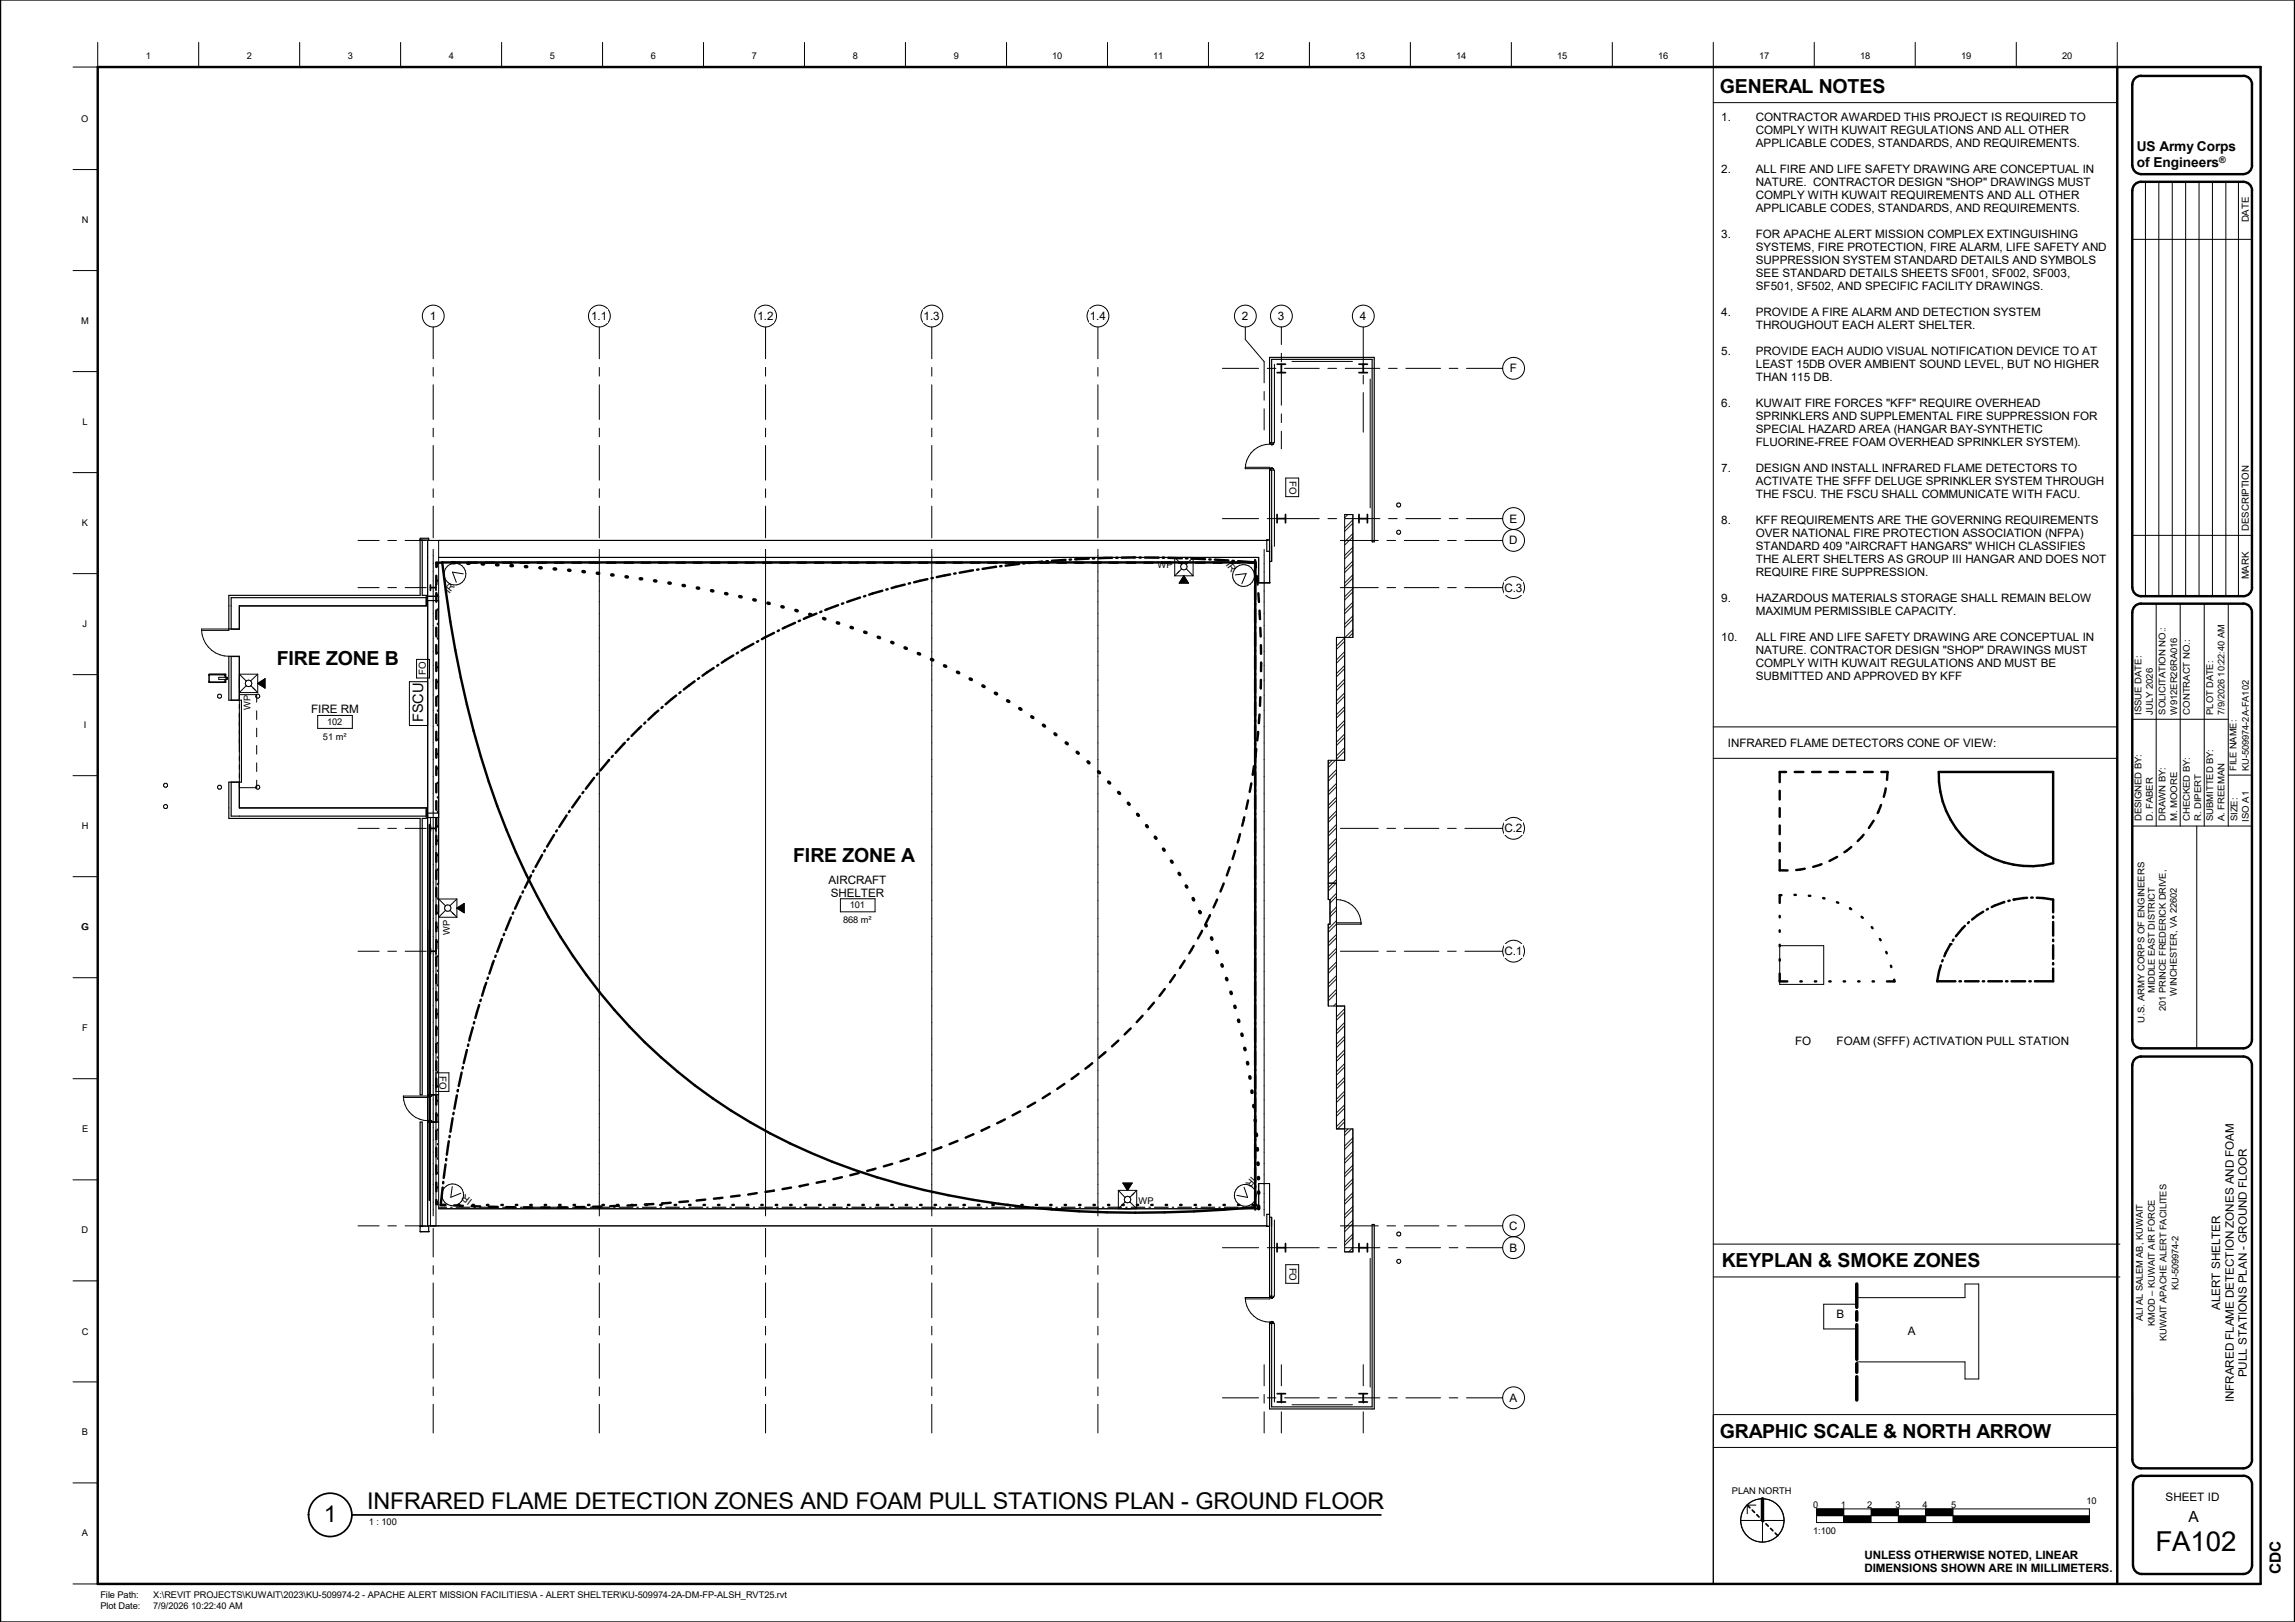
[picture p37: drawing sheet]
<svg xmlns="http://www.w3.org/2000/svg" width="841mm" height="594mm" viewBox="0 0 841 594" stroke-linecap="round" stroke-linejoin="round" font-family="sans-serif">
<defs><g id="words">
<text font-size="10.1" x="789.9" y="567.9">FA102</text>
<g font-size="8.5">
<text x="118.7" y="557.6">1</text>
<text x="134.5" y="552.8">INFRARED FLAME DETECTION ZONES AND FOAM PULL STATIONS PLAN -</text>
<text x="438.1" y="552.8">GROUND FLOOR</text>
</g>
<g font-size="7.1">
<text x="630.3" y="34.1">GENERAL NOTES</text>
<text x="101.4" y="243.5">FIRE ZONE B</text>
<text x="290.7" y="315.6">FIRE ZONE A</text>
<text x="630.9" y="464.2">KEYPLAN &amp; SMOKE ZONES</text>
<text x="630.3" y="526.7">GRAPHIC SCALE &amp; NORTH ARROW</text>
</g>
<g font-size="5.6">
<text x="802" y="557.4">A</text>
<text x="835.9" y="576.7" transform="rotate(-90 835.9 576.7)">CDC</text>
</g>
<text font-size="5.3" x="155.1" y="264.5" transform="rotate(-90 155.1 264.5)">FSCU</text>
<g font-size="5">
<text x="783.1" y="55.5">US Army Corps</text>
<text x="783.1" y="61.3">of Engineers</text>
</g>
<g font-size="4.3">
<text x="157.5" y="117.2">1</text>
<text x="216.6" y="117.2">1.1</text>
<text x="277.5" y="117.2">1.2</text>
<text x="338.5" y="117.2">1.3</text>
<text x="399.3" y="117.2">1.4</text>
<text x="455.1" y="117.2">2</text>
<text x="468.3" y="117.2">3</text>
<text x="498.3" y="117.2">4</text>
<text x="553.3" y="136.4">F</text>
<text x="553.2" y="191.4">E</text>
<text x="553.1" y="199.4">D</text>
<text x="551.3" y="216.7">C.3</text>
<text x="114" y="261.2">FIRE RM</text>
<text x="633.2" y="273.6">INFRARED FLAME DETECTORS CONE OF VIEW:</text>
<text x="551.3" y="304.8">C.2</text>
<text x="551.3" y="349.8">C.1</text>
<text x="657.8" y="382.8">FO</text>
<text x="673.1" y="382.8">FOAM (SFFF) ACTIVATION PULL STATION</text>
<text x="553.1" y="450.4">C</text>
<text x="553.2" y="458.4">B</text>
<text x="813.6" y="479.8" transform="rotate(-90 813.6 479.8)">ALERT SHELTER</text>
<text x="673.1" y="482.6">B</text>
<text x="699.1" y="489">A</text>
<text x="553.2" y="513.4">A</text>
<text x="793.6" y="549.7">SHEET ID</text>
</g>
<g font-size="4.2">
<text x="630.8" y="44.4">1.</text>
<text x="643.5" y="44.4">CONTRACTOR AWARDED THIS PROJECT IS REQUIRED TO</text>
<text x="643.5" y="53.9">APPLICABLE CODES, STANDARDS, AND REQUIREMENTS.</text>
<text x="643.5" y="49.2">COMPLY WITH KUWAIT REGULATIONS AND ALL OTHER</text>
<text x="630.8" y="63.5">2.</text>
<text x="643.5" y="63.5">ALL FIRE AND LIFE SAFETY DRAWING ARE CONCEPTUAL IN</text>
<text x="643.5" y="68.2">NATURE. CONTRACTOR DESIGN &quot;SHOP&quot; DRAWINGS MUST</text>
<text x="643.5" y="77.8">APPLICABLE CODES, STANDARDS, AND REQUIREMENTS.</text>
<text x="643.5" y="73">COMPLY WITH KUWAIT REQUIREMENTS AND ALL OTHER</text>
<text x="630.8" y="87.3">3.</text>
<text x="643.5" y="87.3">FOR APACHE ALERT MISSION COMPLEX EXTINGUISHING</text>
<text x="643.5" y="92">SYSTEMS, FIRE PROTECTION, FIRE ALARM, LIFE SAFETY AND</text>
<text x="643.5" y="96.8">SUPPRESSION SYSTEM STANDARD DETAILS AND SYMBOLS</text>
<text x="643.5" y="101.6">SEE STANDARD DETAILS SHEETS SF001, SF002, SF003,</text>
<text x="643.5" y="106.3">SF501, SF502, AND SPECIFIC FACILITY DRAWINGS.</text>
<text x="630.8" y="115.9">4.</text>
<text x="643.5" y="115.9">PROVIDE A FIRE ALARM AND DETECTION SYSTEM</text>
<text x="643.5" y="120.6">THROUGHOUT EACH ALERT SHELTER.</text>
<text x="630.8" y="130.1">5.</text>
<text x="643.5" y="130.1">PROVIDE EACH AUDIO VISUAL NOTIFICATION DEVICE TO AT</text>
<text x="643.5" y="134.9">LEAST 15DB OVER AMBIENT SOUND LEVEL, BUT NO HIGHER</text>
<text x="643.5" y="139.7">THAN 115 DB.</text>
<text x="630.8" y="149.2">6.</text>
<text x="643.5" y="149.2">KUWAIT FIRE FORCES &quot;KFF&quot; REQUIRE OVERHEAD</text>
<text x="643.5" y="154">SPRINKLERS AND SUPPLEMENTAL FIRE SUPPRESSION FOR</text>
<text x="643.5" y="158.7">SPECIAL HAZARD AREA (HANGAR BAY-</text>
<text x="724.6" y="158.7">SYNTHETIC</text>
<text x="643.5" y="163.5">FLUORINE-FREE FOAM OVERHEAD SPRINKLER SYSTEM).</text>
<text x="630.8" y="173">7.</text>
<text x="643.5" y="173">DESIGN AND INSTALL INFRARED FLAME DETECTORS TO</text>
<text x="643.5" y="177.8">ACTIVATE THE SFFF DELUGE SPRINKLER SYSTEM THROUGH</text>
<text x="643.5" y="182.5">THE FSCU. THE FSCU SHALL COMMUNICATE WITH FACU.</text>
<text x="630.8" y="192.1">8.</text>
<text x="643.5" y="192.1">KFF REQUIREMENTS ARE THE GOVERNING REQUIREMENTS</text>
<text x="643.5" y="196.8">OVER NATIONAL FIRE PROTECTION ASSOCIATION (NFPA)</text>
<text x="643.5" y="201.6">STANDARD 409 &quot;AIRCRAFT HANGARS&quot; WHICH CLASSIFIES</text>
<text x="643.5" y="206.3">THE ALERT SHELTERS AS GROUP III HANGAR AND DOES NOT</text>
<text x="643.5" y="211.1">REQUIRE FIRE SUPPRESSION.</text>
<text x="630.8" y="220.6">9.</text>
<text x="643.5" y="220.6">HAZARDOUS MATERIALS STORAGE SHALL REMAIN BELOW</text>
<text x="643.5" y="225.4">MAXIMUM PERMISSIBLE CAPACITY.</text>
<text x="630.8" y="234.9">10.</text>
<text x="643.5" y="234.9">ALL FIRE AND LIFE SAFETY DRAWING ARE CONCEPTUAL IN</text>
<text x="643.5" y="239.7">NATURE. CONTRACTOR DESIGN &quot;SHOP&quot; DRAWINGS MUST</text>
<text x="643.5" y="244.4">COMPLY WITH KUWAIT REGULATIONS AND MUST BE</text>
<text x="643.5" y="249.2">SUBMITTED AND APPROVED BY KFF</text>
<text x="303.6" y="323.6">AIRCRAFT</text>
<text x="304.4" y="328.4">SHELTER</text>
<text x="823.4" y="504.4" transform="rotate(-90 823.4 504.4)">PULL STATIONS PLAN - GROUND FLOOR</text>
<text x="818.6" y="513.6" transform="rotate(-90 818.6 513.6)">INFRARED FLAME DETECTION ZONES AND FOAM</text>
<text x="683.2" y="570.8">UNLESS OTHERWISE NOTED, LINEAR</text>
<text x="683.2" y="575.8">DIMENSIONS SHOWN ARE IN MILLIMETERS.</text>
</g>
<g font-size="3.5">
<text x="824.1" y="81.4" transform="rotate(-90 824.1 81.4)">DATE</text>
<text x="472.5" y="176.2" transform="rotate(90 472.5 176.2)">FO</text>
<text x="824.1" y="194.4" transform="rotate(-90 824.1 194.4)">DESCRIPTION</text>
<text x="449.1" y="207" transform="rotate(53 449.1 207)">IR</text>
<text x="824.1" y="212.2" transform="rotate(-90 824.1 212.2)">MARK</text>
<text x="164.7" y="217.6" transform="rotate(-51 164.7 217.6)">IR</text>
<text x="156.1" y="247.2" transform="rotate(-90 156.1 247.2)">FO</text>
<text x="161.1" y="394" transform="rotate(90 161.1 394)">FO</text>
<text x="458.6" y="430.6" transform="rotate(131 458.6 430.6)">IR</text>
<text x="173.3" y="439.6" transform="rotate(-142 173.3 439.6)">IR</text>
<text x="472.5" y="464.3" transform="rotate(90 472.5 464.3)">FO</text>
</g>
<g font-size="3.4">
<text x="53.5" y="21.5">1</text>
<text x="90.5" y="21.5">2</text>
<text x="127.5" y="21.5">3</text>
<text x="164.5" y="21.5">4</text>
<text x="201.5" y="21.5">5</text>
<text x="238.5" y="21.5">6</text>
<text x="275.5" y="21.5">7</text>
<text x="312.5" y="21.5">8</text>
<text x="349.5" y="21.5">9</text>
<text x="385.6" y="21.5">10</text>
<text x="422.6" y="21.5">11</text>
<text x="459.6" y="21.5">12</text>
<text x="496.6" y="21.5">13</text>
<text x="533.7" y="21.5">14</text>
<text x="570.7" y="21.5">15</text>
<text x="607.7" y="21.5">16</text>
<text x="644.7" y="21.5">17</text>
<text x="681.7" y="21.5">18</text>
<text x="718.7" y="21.5">19</text>
<text x="755.6" y="21.5">20</text>
<text x="29.8" y="44.6">O</text>
<text x="29.9" y="81.6">N</text>
<text x="29.8" y="118.6">M</text>
<text x="30.2" y="155.6">L</text>
<text x="30" y="192.6">K</text>
<text x="424.2" y="208.2">WP</text>
<text x="30.3" y="229.6">J</text>
<text x="91.8" y="260" transform="rotate(-90 91.8 260)">WP</text>
<text x="784.8" y="261.7" transform="rotate(-90 784.8 261.7)">ISSUE DATE:</text>
<text x="788.9" y="261.7" transform="rotate(-90 788.9 261.7)">JULY 2026</text>
<text x="793.6" y="261.7" transform="rotate(-90 793.6 261.7)">SOLICITATION NO.:</text>
<text x="797.8" y="261.7" transform="rotate(-90 797.8 261.7)">W912ER26RA016</text>
<text x="802.4" y="261.7" transform="rotate(-90 802.4 261.7)">CONTRACT NO.:</text>
<text x="811.1" y="261.7" transform="rotate(-90 811.1 261.7)">PLOT DATE:</text>
<text x="815.2" y="261.7" transform="rotate(-90 815.2 261.7)">7/9/2026 10:22:40 AM</text>
<text x="30.7" y="266.6">I</text>
<text x="119.8" y="265.6">102</text>
<text x="118.4" y="271">51 m²</text>
<text x="819.6" y="282.3" transform="rotate(-90 819.6 282.3)">FILE NAME:</text>
<text x="824.1" y="282.3" transform="rotate(-90 824.1 282.3)">KU-509974-2A-FA102</text>
<text x="29.9" y="303.6">H</text>
<text x="784.8" y="300.8" transform="rotate(-90 784.8 300.8)">DESIGNED BY:</text>
<text x="788.9" y="300.8" transform="rotate(-90 788.9 300.8)">D. FABER</text>
<text x="793.6" y="300.8" transform="rotate(-90 793.6 300.8)">DRAWN BY:</text>
<text x="797.8" y="300.8" transform="rotate(-90 797.8 300.8)">M. MOORE</text>
<text x="802.4" y="300.8" transform="rotate(-90 802.4 300.8)">CHECKED BY:</text>
<text x="806.6" y="300.8" transform="rotate(-90 806.6 300.8)">R. DIPERT</text>
<text x="811.1" y="300.8" transform="rotate(-90 811.1 300.8)">SUBMITTED BY:</text>
<text x="815.2" y="300.8" transform="rotate(-90 815.2 300.8)">A. FREEMAN</text>
<text x="820" y="300.8" transform="rotate(-90 820 300.8)">SIZE:</text>
<text x="824.1" y="300.9" transform="rotate(-90 824.1 300.9)">ISO A1</text>
<text x="311.4" y="332.7">101</text>
<text x="29.8" y="340.6">G</text>
<text x="309" y="338.2">868 m²</text>
<text x="164.8" y="342.3" transform="rotate(-90 164.8 342.3)">WP</text>
<text x="789.7" y="363.8" transform="rotate(-90 789.7 363.8)">MIDDLE EAST DISTRICT</text>
<text x="797.7" y="364.6" transform="rotate(-90 797.7 364.6)">WINCHESTER, VA 22602</text>
<text x="793.7" y="370.2" transform="rotate(-90 793.7 370.2)">201 PRINCE FREDERICK DRIVE,</text>
<text x="30.1" y="377.6">F</text>
<text x="785.8" y="374.5" transform="rotate(-90 785.8 374.5)">U.S. ARMY CORPS OF ENGINEERS</text>
<text x="30.1" y="414.7">E</text>
<text x="417.2" y="440.9">WP</text>
<text x="29.9" y="451.7">D</text>
<text x="798.3" y="472.5" transform="rotate(-90 798.3 472.5)">KU-509974-2</text>
<text x="785.2" y="483.9" transform="rotate(-90 785.2 483.9)">ALI AL SALEM AB, KUWAIT</text>
<text x="789.7" y="485.6" transform="rotate(-90 789.7 485.6)">KMOD – KUWAIT AIR FORCE</text>
<text x="29.9" y="488.8">C</text>
<text x="794" y="491.3" transform="rotate(-90 794 491.3)">KUWAIT APACHE ALERT FACILITES</text>
<text x="30" y="525.7">B</text>
<text x="634.7" y="547.1">PLAN NORTH</text>
<text x="764.6" y="550.8">10</text>
<text x="664.4" y="552.2">0</text>
<text x="674.5" y="552.2">1</text>
<text x="684.2" y="552.2">2</text>
<text x="694.6" y="552.2">3</text>
<text x="704.6" y="552.2">4</text>
<text x="715" y="552.2">5</text>
<text x="30" y="562.7">A</text>
<text x="135.2" y="558.7">1 : 100</text>
<text x="664.4" y="561.7">1:100</text>
<text x="36.8" y="585.4">File Path:</text>
<text x="56.1" y="585.4">X:\REVIT PROJECTS\KUWAIT\2023\KU-509974-2 - APACHE ALERT MISSION FACILITIES\A - ALERT SHELTER\KU-509974-2A-DM-FP-ALSH_RVT25.rvt</text>
<text x="36.8" y="589.5">Plot Date:</text>
<text x="56.1" y="589.5">7/9/2026 10:22:40 AM</text>
</g>
<text font-size="3.3" x="813.3" y="59.8">®</text>
</g></defs>
<g fill="#000">
<path d="M432.1 210.9h3.4v2.7h-3.4zM94.4 248.6h2.7v3.4h-2.7zM167.4 330.9h2.7v3.4h-2.7zM411.6 433.3h3.3v2.6h-3.3z"/>
<circle cx="737.9" cy="329.5" r=".44"/>
<circle cx="714.8" cy="345.8" r=".44"/>
<circle cx="293" cy="434.5" r=".44"/>
</g>
<g fill="none" stroke="#191919" stroke-width=".37">
<path d="M493.9 188.5l-1.1 1.1M495.8 190.4l-3 3M495.8 195.5l-3 2.9M495.8 191.6l-3 3M495.8 196.6l-3 3M495.8 200.4l-3 3.1M495.8 205.5l-3 3M495.8 210.5l-3 3M495.8 215.6l-3 3M495.8 201.7l-3 3M495.8 206.7l-3 3M495.8 211.8l-3 3"/>
<path d="M495.8 216.8l-3 3M492.8 233.6l-3 3M492.8 234.9l-3 3M492.8 238.7l-3 3M492.8 239.9l-3 3M495.8 220.6l-3 3M495.8 225.6l-3 3M495.8 230.6l-2.9 2.9M495.8 221.8l-3 3M495.8 226.8l-3 3M495.8 231.9l-1.6 1.6M492.8 243.7l-3 3"/>
<path d="M492.8 248.7l-3 3M492.8 253.7l-3 3.1M492.8 258.8l-3 3M492.8 244.9l-3 3M492.8 249.9l-3 3M492.8 255l-3 3M488.2 278.5l-1.5 1.4M489.4 278.5l-2.7 2.6M492.8 263.8l-3 3M492.8 268.9l-3 3M492.8 273.9l-3 3M492.8 260l-3 3"/>
<path d="M492.8 265l-3 3.1M492.8 270.1l-3 3M492.8 275.1l-3 3M489.8 281.9l-3.1 3M489.8 286.9l-3.1 3M489.8 292l-3.1 3M489.8 297l-3.1 3M489.8 283.1l-3.1 3M489.8 288.2l-3.1 3M489.8 293.2l-3.1 3M489.8 298.2l-3.1 3M489.8 302l-3.1 3"/>
<path d="M489.8 307l-3.1 3M489.8 312.1l-3.1 3M489.8 317.1l-3.1 3M489.8 303.2l-3.1 3M489.8 308.3l-3.1 3M489.8 313.3l-3.1 3M489.8 318.3l-3.1 3.1M489.8 322.2l-3.1 3M489.8 327.2l-2.4 2.4M489.8 332.2l-2.4 2.4M489.8 337.2l-3.1 3M489.8 323.3l-3.1 3"/>
<path d="M489.8 328.4l-2.4 2.4M489.8 333.4l-2.4 2.4M489.8 338.5l-3.1 3M489.8 342.3l-3.1 3M489.8 347.3l-3.1 3M489.8 352.3l-3.1 3M489.8 357.3l-3.1 3M489.8 343.5l-3.1 3M489.8 348.5l-3.1 3M489.8 353.5l-3.1 3M489.8 358.6l-3.1 3M489.8 362.4l-3.1 3"/>
<path d="M489.8 367.4l-1.1 1.1M489.8 363.6l-3.1 3M489.9 368.5l-.1 .1M492.8 369.4l-3 3M492.8 374.5l-3 3M492.8 379.5l-3 3M492.8 370.7l-3 3M492.8 375.7l-3 3M492.8 384.5l-3 3M492.8 389.6l-3 3M492.8 394.6l-3 3M492.8 399.6l-3 3"/>
<path d="M492.8 380.7l-3 3M492.8 385.7l-3 3M492.8 390.8l-3 3M492.8 395.8l-3 3M492.8 404.7l-3 2.9M492.8 409.7l-3 3M492.8 400.8l-3 3M492.8 405.8l-3 3.1M492.8 410.9l-2.6 2.6M494 413.5l-1.2 1.2M495.2 413.5l-2.4 2.4M495.8 416.7l-3 3"/>
<path d="M495.8 418l-3 3M495.8 421.8l-3 3M495.8 426.8l-3 3M495.8 431.8l-3 3M495.8 436.8l-3 3M495.8 423l-3 3M495.8 428l-3 3M495.8 433l-3 3M495.8 438.1l-3 3M495.8 441.9l-3 3M495.8 446.9l-3 3M495.8 452l-3 3"/>
<path d="M495.8 457l-1.6 1.5M495.8 443.1l-3 3M495.8 448.1l-3 3M495.8 453.1l-3 3M495.8 458.2l-.3 .3"/>
</g>
<g fill="none" stroke="#000" stroke-width=".37">
<path d="M467 133.4v28.8M473.5 132.4h22.1M502.1 138.9v47.1M456.4 171.2h9v1h1.3v-.5h-.4v-.3h-.4v.3h-9.5zM465.4 162.6a9 9 0 0 0-9 9.1M465.4 162.2h1.3v.4l-.8 .3v-.3h-.5zM467 172.2v27.9M471.2 175.1h4.7v6.8h-4.7zM154 197.6v.3M154.7 197.8v.1M157.1 197.7v.1M160.7 198v20.4h-4v-20.4h307.5"/>
<path d="M464.2 197.8h.1M465.2 197.7l-1 .1M466 199.7v5.9M492.8 188.5h3v45h-6v180h6v45h-3v-90h-6.1v-30h.7v-9h-.7v-51h6.1zM158.7 201.2v244.1M160.7 204.2h300.6v9.3l4.3-.1M169.8 210.2l-4-.7 1.4 3.8M219.6 201.2v244.1M280.5 201.2v244.1M341.5 201.2v244.1M402.3 201.2v244.1M430.5 210.9h6.7"/>
<path d="M433 206.7l-2.5-2.5v6.7M433 208.4l-2.5 2.5M433.8 210.9l1.7 2.7h-3.4zM434.7 206.7l2.5-2.5v6.7M434.7 208.3l2.5 2.6M452.7 210.6l3.9-.5-1.5 3.7M463.3 201.2v244.1M465.2 201.9v11.6M73.9 230.9a9.9 9.9 0 0 0 10 9.5M73.9 230.4h10v.5h-10zM76.6 249.7h.1M76.6 247.2h.1"/>
<path d="M76.6 247.2l5.7 .1M80.2 248.1h3.2v.7h-3.2zM82.2 249.7h.1M82.3 247.3h.1M82.4 247.3v.8M82.4 248.8v.7l-.3 .2h-5.5M82.7 248.1v-1.2h-6.1v3.1h6.1v-1.2M82.9 248.1v.7M87.7 246.9v6.8M87.7 256.5h.8v30h-.8M87.7 246.9h6.7M87.7 246.9l2.6 2.6"/>
<path d="M87.7 253.7h6.7M90.3 251.1l-2.6 2.6M91.9 251.1l2.5 2.6M94.1 257.2v-2.8h-6.4v34.1h6.4v-2.7M94.4 250.3l2.7-1.7v3.4zM94.4 246.9v6.8M94.4 246.9l-2.5 2.5M150 249.7h6.7v16h-6.7zM152.7 241.5h4.7v6.8h-4.7zM94.1 260.4v3.1M94.1 266.7v3.2M94.1 273.1v3.1"/>
<path d="M94.1 279.4v3.2M116.4 262h12.7v4.8h-12.7zM627.8 266.2h148.1M627.8 277.7h148.1M156.7 297.8v151.2h307.5M157.7 299.4v101.6M159.8 299.4v149.6M160.7 297.8v144.9h300.6v-9.2h3.9v11.3M710.5 282.7h41.9M163.2 333.5l-2.5 2.5h6.7M164.9 333.5l2.5 2.5M167.4 332.6l2.7-1.7v3.4z"/>
<path d="M167.4 329.3h-6.7l2.5 2.5M167.4 329.3v6.7M167.4 329.3l-2.5 2.4M308 329.2h12.7v4.8h-12.7zM486.7 323.5h3.1M489.8 338.5h9M489.8 338h9v.5M489.8 329.5a9 9 0 0 1 9 9M652.2 346.4h16.1v14.2h-16.1zM159.8 392.9h4.7v6.9h-4.7M147.8 401.4a9 9 0 0 0 9 9.1M156.7 401h4"/>
<path d="M156.7 411h4M156.8 410.5l.9-.3v.3h.5v.5M156.8 401v1h-9v-.6M156.8 410.5v.5M157.7 401.4v9.1M157.7 411v38M158.2 401v.4h-.5v.3h-.4v-.3h-9.5M165.7 434.6l-.5 3.9 3.7-1.5M409.8 436v6.7l2.6-2.5M409.8 436h6.8M409.8 436l2.5 2.6M411.5 433.3h3.4l-1.7 2.7z"/>
<path d="M415.6 437l-1.6 1.5M416.6 436v6.7l-2.6-2.5M416.6 436l-1.7 1.7M455.9 434.8l1.3 3.8-3.9-.8M154 451.1h.1M154 449.1v.3M154 451.1h3.1M154.7 449.1h.1M157.1 451.1h.1M464.2 449.2h.1M464.2 449.1v.1M464.2 449.2h1"/>
<path d="M466 445.9v3.3M467 446.8v28M456.4 475.2h9.5v.3h.4v-.3h.4v-.4h-1.3v.9h-9zM456.4 475.2a9 9 0 0 0 9 9.1M471.2 463.2h4.7v6.8h-4.7zM502.1 460.9v47.1M680.4 477.7h-12.1v9h12.1M680.4 475.3h39.7v-5h5v34.8h-5v-6.3h-39.7M465.4 484.3l.9-.3v.3h.4v.5h-1.3zM467 484.8v28.7M473.5 514.5h22.1"/>
<circle cx="512.6" cy="195" r=".75"/>
<circle cx="512.6" cy="184.9" r=".76"/>
<circle cx="166.7" cy="210.3" r="4"/>
<circle cx="433.8" cy="207.5" r="1.19"/>
<circle cx="455.7" cy="210.8" r="4"/>
<circle cx="80.4" cy="255" r=".75"/>
<circle cx="91.1" cy="250.3" r="1.21"/>
<circle cx="94.4" cy="255" r=".76"/>
<circle cx="60.7" cy="287.6" r=".76"/>
<circle cx="60.7" cy="295.4" r=".76"/>
<circle cx="80.4" cy="288.3" r=".75"/>
<circle cx="94.4" cy="288.3" r=".76"/>
<circle cx="164.1" cy="332.6" r="1.19"/>
<circle cx="165.9" cy="437.6" r="4"/>
<circle cx="413.2" cy="439.4" r="1.19"/>
<circle cx="456.3" cy="437.8" r="4"/>
<circle cx="512.6" cy="452" r=".75"/>
<circle cx="512.6" cy="462" r=".76"/>
</g>
<g fill="none" stroke="#000" stroke-width=".42">
<path d="M465.2 130.9h38.4v67.6h-.8v-66.9h-36.8v30.6h-.8zM465.2 172.2h.8v33.4h-.8zM154 197.8h3.1v-.7h-3.1v21h-70.1v12.3h3.8M154 197.9h.7v20.2h1.5v3.8h-68.5v8.6h-3v-11.6h71.5M465.2 197.8h-1v4.1h1M156.7 218.4h4v81h-4zM156.7 220h4M160.3 206.3v1.3M160.3 212.4v.5M160.3 217.7v.5M160.3 223v.5M160.3 228.3v.5"/>
<path d="M160.3 233.6v.5M160.3 238.8v.6M83.9 240.4h3.8v16.1h-3.8zM87.7 240.5h-3v16M160.3 244.1v.6M160.3 249.4v.6M160.3 254.7v.6M160.3 260v.6M160.3 265.3v.6M160.3 270.6v.5M160.3 275.9v.5M83.9 286.5h3.8v9.4h68.5v3.9h-1.5v101.2h-.7v-101.2h-70.1z"/>
<path d="M84.7 286.5v12.4h71.5M156.7 297.8h4M160.3 281.2v.5M160.3 286.5v.5M160.3 291.8v.5M160.3 297.1v.5M160.3 302.3v.6M160.3 307.6v.6M160.3 312.9v.6M160.3 318.2v.6M160.3 323.5v.6M160.3 328.8v.6"/>
<path d="M160.3 334.1v.5M160.3 339.4v.5M160.3 344.7v.5M160.3 350v.5M160.3 355.3v.5M160.3 360.6v.5M160.3 365.9v.5M160.3 371.2v.5M160.3 376.5v.5M160.3 381.8v.5M160.3 387.1v.5M160.3 392.3v.6"/>
<path d="M160.3 397.6v.5M160.3 402.9v.5M160.3 408.2v.5M160.3 413.5v.5M160.3 418.8v.5M160.3 424.1v.5M160.3 429.4v.5M160.3 434.7v.5M160.3 440v1.3M154 449.1h3.1v2h-3.1v-40.1h.7v38.1M160.9 442.2h2.8M165.1 442.2h.6"/>
<path d="M167.2 442.2h5M173.7 442.2h.5M175.7 442.2h5M182.2 442.2h.6M184.2 442.2h5.1M190.8 442.2h.5M192.8 442.2h5M199.3 442.2h.5M201.3 442.2h5M207.8 442.2h.5M209.8 442.2h5M216.3 442.2h.6"/>
<path d="M218.4 442.2h5M224.9 442.2h.5M226.9 442.2h5M233.4 442.2h.5M235.4 442.2h5.1M241.9 442.2h.5M244 442.2h5M250.4 442.2h.6M252.5 442.2h5M259 442.2h.5M261 442.2h5M267.5 442.2h.6"/>
<path d="M269.5 442.2h5.1M276.1 442.2h.5M278.1 442.2h5M284.6 442.2h.5M286.6 442.2h5M293.1 442.2h.5M295.1 442.2h5M301.6 442.2h.6M303.7 442.2h5M310.2 442.2h.5M312.2 442.2h5M318.7 442.2h.5"/>
<path d="M320.7 442.2h5M327.2 442.2h.5M329.3 442.2h5M335.7 442.2h.6M337.8 442.2h5M344.3 442.2h.5M346.3 442.2h5M352.8 442.2h.6M354.8 442.2h5M361.4 442.2h.5M363.4 442.2h5M369.9 442.2h.5"/>
<path d="M371.9 442.2h5M378.4 442.2h.5M380.4 442.2h5M386.9 442.2h.6M389 442.2h5M395.5 442.2h.5M397.5 442.2h5M404 442.2h.5M406 442.2h5M412.5 442.2h.5M414.6 442.2h5M421 442.2h.6"/>
<path d="M423.1 442.2h5M429.6 442.2h.5M431.6 442.2h5M438.1 442.2h.6M440.1 442.2h5M446.7 442.2h.5M448.7 442.2h5M455.2 442.2h.5M457.2 442.2h2.8M465.2 445.9h.8v28.9h-.8v-30h-1v4.3h1M465.2 484.8h.8v30.5h36.8v-66.8h.8v67.5h-38.4z"/>
</g>
<g fill="none" stroke="#000" stroke-width=".63">
<path d="M468 133.4h3.1M468 136.5h3.1M469.6 133.4v3.1M498 133.4h3.1M498 136.5h3.1M499.6 133.4v3.1M468 189.9h3.1M468 188.4v3.1M471.1 188.4v3.1M498 189.9h3.1M498 188.4v3.1M501.1 188.4v3.1"/>
<path d="M157.7 214.2v2M157.7 215.2h2.1M159.8 214.2v2M157.4 302v137.6M157.7 302.4v2M157.7 303.4h2.1M159.8 302.4v2M157.7 348.4h2.1M157.7 347.4v2M159.8 347.4v2M468 455.5v3M468 457h3.1"/>
<path d="M471.1 455.5v3M498 455.5v3M498 457h3.1M501.1 455.5v3M468 510.5h3.1M468 513.5h3.1M469.6 510.5v3M498 510.5h3.1M498 513.5h3.1M499.6 510.5v3"/>
</g>
<g fill="none" stroke="#000" stroke-width=".89">
<path d="M159.9 210.9v3.1M159.9 217.2v3.2M162.1 206.1h-2.2v1.6M165.3 206.1h3.1M171.6 206.1h3.2M178 206.1h3.1M184.3 206.1h3.2M190.7 206.1h3.1M197 206.1h3.2M203.4 206.1h3.1M209.7 206.1h3.2M216.1 206.1h3.1"/>
<path d="M222.4 206.1h3.2M228.8 206.1h3.1M235.1 206.1h3.2M241.5 206.1h3.1M247.8 206.1h3.2M254.2 206.1h3.1M260.5 206.1h3.2M266.9 206.1h3.1M273.2 206.1h3.2M279.6 206.1h3.1M285.9 206.1h3.2M292.3 206.1h3.1"/>
<path d="M298.6 206.1h3.2M305 206.1h3.1M311.3 206.1h3.2M315.2 218.9l-4.8 1.6M317.1 218.3l-.5 .1M317.7 206.1h3.1M323.3 216.4l-4.8 1.4M324 206.1h3.2M325.3 215.8l-.5 .1M330.4 206.1h3.1M331.6 214.1l-4.9 1.3M333.5 213.6l-.5 .1"/>
<path d="M336.7 206.1h3.2M339.9 212.1l-4.9 1.2M341.8 211.7l-.5 .1M343.1 206.1h3.1M348.2 210.4l-4.9 1M349.4 206.1h3.2M350.2 210l-.5 .1M355.8 206.1h3.1M356.6 208.9l-4.9 .9M358.6 208.6l-.5 .1M362.1 206.1h3.2M365 207.6l-4.9 .8"/>
<path d="M367 207.3l-.5 .1M368.5 206.1h3.1M373.5 206.5l-5 .7M374.8 206.1h3.2M375.5 206.3l-.5 .1M381.2 206.1h3.1M382 205.7l-5 .5M384 205.5l-.5 .1M387.5 206.1h3.2M390.5 205.1l-5 .3M392.5 204.9l-.5 .1M393.9 206.1h3.1"/>
<path d="M399 204.6l-5 .3M400.2 206.1h3.2M401 204.5l-.5 .1M406.6 206.1h3.1M407.5 204.3l-5 .2M409 204.3h.6M412.9 206.1h3.2M416.1 204.2l-5 .1M417.6 204.2h.5M419.3 206.1h3.1M419.6 204.2l5 .1M425.6 206.1h3.2"/>
<path d="M426.1 204.3h.5M428.1 204.3l5 .2M432 206.1h3.1M434.6 204.5h.5M436.6 204.6l5 .2M438.3 206.1h3.2M443.1 204.9h.6M444.7 206.1h3.1M445.2 205l4.9 .3M451 206.1h3.2M451.7 205.4h.5M453.7 205.5l6.4 .5"/>
<path d="M457.4 206.1h2.1M460 205.1v237.9M460.1 206l.1 1.8M460.1 206h-298a377.4 377.4 0 0 0 23.4 97.8 221.2 221.2 0 0 0 56.7 83.4 210.9 210.9 0 0 0 87.7 46.5 339 339 0 0 0 96.8 10.3l10.9-.3 22.4-1.5M460.5 210.9l.3 3.2M461.1 217.3l.2 3.2M159.9 223.6v3.1M159.9 229.9v3.2M159.9 236.3v3.1M270.5 239l-.5 .3M276.1 235.8l-4.4 2.5M277.9 234.8l-.5 .3"/>
<path d="M283.6 231.8l-4.4 2.3M285.5 230.9l-.5 .2M291.3 228.1l-4.5 2.1M293.2 227.3l-.5 .2M299.2 224.7l-4.6 2M301 224l-.4 .2M307.1 221.7l-4.7 1.7M309 221l-.5 .1M461.6 223.6l.1 3.2M461.9 230l.1 3.1M462.1 236.3v3.2M159.9 242.6v3.2"/>
<path d="M159.9 249v3.1M159.9 255.3v3.2M242.8 258.9l-.4 .4M247.8 254.8l-3.9 3.1M249.4 253.5l-.4 .3M254.6 249.6l-4 3M256.2 248.4l-.4 .3M261.5 244.7l-4.1 2.8M263.2 243.5l-.4 .3M268.7 240.1l-4.2 2.6M461.9 255.4l-.2 3.1M462.1 249l-.1 3.2"/>
<path d="M462.2 242.7l-.1 3.1M159.9 261.7v3.1M159.9 268v3.2M159.9 274.4v3.1M223.2 278.3l-3.2 3.9M224.6 276.9l-.4 .3M229 272.1l-3.4 3.7M230.4 270.6l-.4 .4M235 266l-3.6 3.5M236.5 264.6l-.4 .4M241.3 260.3l-3.7 3.3M460.4 274.4l-.4 3.1"/>
<path d="M461.1 268.1l-.4 3.1M461.6 261.7l-.3 3.2M159.9 280.7v3.2M159.9 287.1v3.1M159.9 293.4v3.2M159.9 299.8v3.1M207.6 298.7l-2.7 4.2M208.8 297l-.3 .4M212.6 291.7l-2.9 4M213.8 290.1l-.4 .4M217.7 284.9l-3 4M219 283.3l-.3 .5"/>
<path d="M456 299.3l-.8 3.1M457.4 293.2l-.7 3M458.6 286.9l-.6 3.1M459.5 280.6l-.4 3.2M652.2 289.6v3.2M652.2 296v3.2M654.5 282.7h-2.3v3.8M657.7 282.7h3.2M664 282.7h3.2M670.4 282.7h3.2M676.7 282.7h3.2M683.1 282.7h3.2"/>
<path d="M689.3 294.9l-1.2 2.9M689.4 282.7h2.3l-.2 2.9M691 288.8l-.7 3M159.9 306.1v3.2M159.9 312.5v3.1M159.9 318.8v3.2M195.5 318.9l-.2 .4M198.7 313.1l-2.4 4.4M199.7 311.4l-.3 .5M203 305.8l-2.6 4.3M204.1 304.1l-.3 .4M450.6 317.6l-1 3"/>
<path d="M452.6 311.6l-.9 3M454.4 305.5l-.8 3.1M652.2 302.3v3.2M652.2 308.7v3.2M652.2 315v3.8h2.9M661.4 318.2l-3.2 .4M667.5 316.5l-3 1M673.2 313.9l-2.8 1.4M678.4 310.2l-2.5 1.9M682.9 305.7l-2.1 2.4M686.6 300.6l-1.7 2.6M745.2 317.2a33.5 33.5 0 0 1-34.7-34.5h41.9v33.5l-3.6 .7-3.7 .3"/>
<path d="M159.9 325.2v3.2M159.9 331.6v3.1M159.9 337.9v3.2M187.2 336l-1.9 4.7M188.1 334.2l-.2 .5M190.8 328.3l-2.1 4.5M191.7 326.5l-.2 .4M194.6 320.6l-2.2 4.5M443.4 335.2l-1.4 2.9M446 329.5l-1.3 2.9M448.4 323.6l-1.1 2.9M652.2 335.4v.6"/>
<path d="M652.8 327.9h-.6v2.8M657.6 327.7l.5 .1M662.9 328.1h.5M668.1 328.9l.5 .2M673.1 330.5l.6 .2M677.9 332.7l.5 .3M682.2 335.8l.4 .4M685.9 339.6l.3 .4M720 339.1l-3.3 3.8M721.5 337.7l-.4 .4M726.8 333.9l-4.1 2.9M728.5 332.9l-.4 .3"/>
<path d="M734.5 330.4l-4.6 1.8M736.5 329.9l-.5 .1M742.9 328.8l-5 .7M744.3 328.8h.6M746.4 328.8l6 .7v4.6M752.4 335.7v.5M752.4 337.7v5M159.9 344.3v3.1M159.9 350.6v3.2M159.9 357v3.1M178.2 360l-1.5 4.7M178.8 358.1l-.2 .4"/>
<path d="M180.9 351.9l-1.6 4.7M181.7 350l-.2 .5M184 343.9l-1.8 4.7M184.7 342.1l-.1 .4M430.6 357.1l-1.8 2.6M434.1 351.9l-1.7 2.6M437.4 346.5l-1.6 2.7M440.5 340.9l-1.5 2.8M652.2 356.6v2.9h2.8M652.2 340.7v.6M652.2 346v.6M652.2 351.3v.6"/>
<path d="M659.8 359.5h.5M665.1 359.5h.5M670.3 359.5h.6M675.6 359.5h.5M680.9 359.5h.5M686.2 359.5h.5M688.9 343.9l.3 .5M691.2 348.7l.2 .5M693 353.7l.1 .5M694.1 358.8l.2 .7h-2.8M711.2 353.6l-1.3 5.8h6.7M711.9 351.7l-.2 .4"/>
<path d="M714.8 345.8l-2.3 4.5M715.9 344.1l-.3 .5M718.1 359.4h.5M720.1 359.4h5M726.6 359.4h.5M728.6 359.4h5M735.1 359.4h.6M737.1 359.4h5M743.7 359.4h.5M752.4 344.2v.5M752.4 346.2v5M752.4 352.7v.5"/>
<path d="M752.4 354.8v4.6h-6.7M159.9 363.3v3.2M159.9 369.7v3.1M159.9 376v3.2M173.3 376.3l-1.3 4.8M173.8 374.4l-.1 .5M175.6 368.1l-1.4 4.8M176.2 366.1l-.2 .5M414.4 376.7l-2.3 2.2M418.7 372l-2.1 2.4M422.9 367.2l-2.1 2.5M426.8 362.2l-1.9 2.6"/>
<path d="M159.9 382.4v3.1M159.9 388.7v3.2M159.9 395.1v3.1M167.8 399.2l-.1 .5M169.2 392.9l-1.1 4.9M169.6 390.9l-.1 .5M171.1 384.6l-1.2 4.8M171.6 382.6l-.1 .5M390.1 397l-2.7 1.8M395.2 393.3l-2.5 1.9M400.3 389.4l-2.5 2M405.1 385.4l-2.4 2"/>
<path d="M409.8 381.1l-2.3 2.1M159.9 401.4v3.2M159.9 407.8v3.1M159.9 414.1v3.2M164.5 418l-.8 5M164.8 416l-.1 .5M165.9 409.6l-.8 4.9M166.2 407.6l-.1 .5M167.4 401.2l-.9 4.9M350.9 417.9l-2.9 1.2M356.7 415.4l-2.8 1.3M362.5 412.7l-2.8 1.4"/>
<path d="M368.3 410l-2.9 1.4M373.8 407l-2.7 1.5M379.3 403.9l-2.7 1.5M384.8 400.5l-2.7 1.7M159.9 420.5v3.1M159.9 426.8v3.2M159.9 433.2v3.1M159.9 439.5v1.6M162.2 434.9l-.7 6.4M162.4 432.9v.5M163.3 426.5l-.7 4.9M163.5 424.4v.6"/>
<path d="M258.4 439.4l-3.1 .3M264.8 438.7l-3.2 .3M271.1 437.9l-3.2 .4M277.3 437l-3.1 .5M283.6 436.1l-3.1 .4M289.9 435l-3.1 .5M296.1 433.8l-3.1 .7M302.3 432.6l-3 .6M302.3 432.6h.1M308.5 431.2l-3.1 .7M314.7 429.6l-3.1 .8M320.8 428l-3 .9"/>
<path d="M326.9 426.3l-3 .9M333 424.4l-3 1M339 422.4l-3 1M345 420.2l-3 1.1M161.5 441.3l1.8 .1M161.5 441.3h1.6M166.5 441.5l3.1 .2M167.9 441.3h.5M172.8 441.8l3.2 .1M173.1 441.3h.6M178.4 441.3h.6M179.2 442h3.1"/>
<path d="M183.7 441.3h.6M185.5 442.1l3.2 .1M189 441.3h.6M191.9 442.2h3.1M194.3 441.3h.6M198.2 442.3h3.2M199.6 441.3h.6M204.6 442.2h3.1M204.9 441.3h.5M210.2 441.3h.5M214.1 442.1h-3.2M215.5 441.3h.5"/>
<path d="M220.4 441.9l-3.1 .1M220.8 441.3h.5M226.1 441.3h.5M226.8 441.7l-3.2 .1M231.4 441.3h.5M233.1 441.4l-3.1 .1M236.6 441.3h.6M239.4 441l-3.1 .2M241.9 441.3h.6M245.8 440.5l-3.2 .3M247.2 441.3h.6M252.1 440l-3.1 .3"/>
<path d="M252.5 441.3h.6M257.8 441.3h.6M263.1 441.3h.6M268.4 441.3h.5M273.7 441.3h.5M279 441.3h.5M284.3 441.3h.5M289.6 441.3h.5M294.9 441.3h.5M300.1 441.3h.6M305.4 441.3h.6M310.7 441.3h.6"/>
<path d="M316 441.3h.6M321.3 441.3h.6M326.6 441.3h.6M331.9 441.3h.5M337.2 441.3h.5M342.5 441.3h.5M347.8 441.3h.5M353.1 441.3h.5M358.4 441.3h.5M363.6 441.3h.6M369 441.3h.5M374.3 441.3h.5"/>
<path d="M379.6 441.3h.5M384.9 441.3h.5M390.1 441.3h.6M395.4 441.3h.5M400.7 441.3h.5M406 441.3h.5M411.3 441.3h.5M416.6 441.3h.5M421.9 441.3h.5M427.2 441.3h.5M432.5 441.3h.5M437.8 441.3h.5"/>
<path d="M443.1 441.3h.5M448.4 441.3h.5M453.6 441.3h.6M458.9 441.3h1.6"/>
</g>
<g fill="none" stroke="#000" stroke-width="1.3">
<path d="M165.7 206.1h.9M171.4 206.3h.5M176.7 206.5l.5 .1M181.9 206.8l.6 .1M187.2 207.2h.6M192.5 207.5l.5 .1M197.8 207.9l.5 .1M203.1 208.4h.5M208.4 208.8l.5 .1M213.6 209.3l.6 .1M218.9 209.9l.5 .1M224.2 210.6h.5"/>
<path d="M229.4 211.2l.5 .1M234.6 212h.6M239.9 212.7l.5 .1M245.1 213.5l.5 .1M250.3 214.4l.5 .1M255.5 215.3l.5 .1M260.7 216.3l.5 .2M265.9 217.4l.5 .1M271.1 218.5l.5 .1M276.2 219.7l.6 .1M281.4 220.9l.5 .1M286.5 222.2l.5 .1"/>
<path d="M291.6 223.6l.5 .1M296.7 225l.5 .2M301.8 226.5l.5 .2M306.8 228.1l.5 .2M311.9 229.8l.5 .2M316.9 231.5l.5 .2M321.8 233.4l.5 .2M326.8 235.2l.4 .3M331.6 237.3l.5 .2M336.5 239.4l.5 .2M341.3 241.5l.5 .2M346.1 243.8l.5 .3"/>
<path d="M350.9 246.2l.4 .2M355.5 248.7l.5 .2M360.2 251.2l.4 .3M364.7 253.9l.5 .2M369.2 256.7l.5 .2M373.7 259.5l.4 .3M378.1 262.5l.4 .3M382.4 265.6l.4 .3M386.6 268.8l.4 .3M390.7 272.1l.4 .3M394.7 275.5l.4 .4M398.7 279l.4 .4"/>
<path d="M402.5 282.7l.4 .3M406.3 286.4l.4 .4M409.9 290.2l.4 .4M413.5 294.2l.3 .4M416.9 298.2l.3 .5M420.2 302.4l.3 .4M423.3 306.6l.3 .4M426.3 311l.3 .4M429.3 315.4l.3 .4M432.1 319.9l.3 .4M434.7 324.5l.2 .4M437.2 329.1l.2 .5"/>
<path d="M439.6 333.8l.2 .5M441.8 338.6l.2 .5M443.9 343.5l.2 .5M445.9 348.4l.2 .5M447.8 353.4l.1 .5M449.5 358.4l.1 .5M451.1 363.4l.1 .5M452.5 368.5l.1 .5M453.9 373.6l.1 .5M455.1 378.8l.1 .5M456.1 384l.2 .5M457.2 389.1v.6"/>
<path d="M458 394.4l.1 .5M458.8 399.6v.5M459.4 404.9l.1 .5M460 410.1v.5M460.4 415.4l.1 .5M460.8 420.7v.5M461 426l.1 .5M461.2 431.2v.6M461.3 436.5v.5M461.3 441.8v.9M680.4 470.3v8.5M680.4 480.4v3.2"/>
<path d="M680.4 485.2v12.7M680.4 499.4v3.2M680.4 504.2v8.6"/>
</g>
<g fill="#fff">
<path d="M290.7 309.1h44.4v8.2h-44.4z"/>
<path d="M101.4 237h44.7v8.2h-44.7z"/>
</g>
<circle cx="158.8" cy="115.8" r="4" fill="none" stroke="#000" stroke-width=".37"/>
<path d="M157.5 113.4h2.4v4.8h-2.4z" fill="#fff"/>
<g fill="none" stroke="#000" stroke-width=".37">
<path d="M158.7 119.8v11.6M158.7 134.6v3.2M158.7 140.9v12.7M158.7 156.8v3.2M158.7 163.2v12.7M158.7 179v3.2M158.7 185.4v11.6M158.7 449.9v10.5M158.7 463.5v3.2M158.7 469.9v12.7M158.7 485.8v3.1M158.7 492.1v12.7"/>
<path d="M158.7 508v3.2M158.7 514.3v10.5"/>
<circle cx="219.6" cy="115.8" r="4"/>
</g>
<path d="M216.6 113.4h5.9v4.8h-5.9z" fill="#fff"/>
<g fill="none" stroke="#000" stroke-width=".37">
<path d="M219.6 119.8v11.6M219.6 134.6v3.2M219.6 140.9v12.7M219.6 156.8v3.2M219.6 163.2v12.7M219.6 179v3.2M219.6 185.4v11.6M219.6 449.9v10.5M219.6 463.5v3.2M219.6 469.9v12.7M219.6 485.8v3.1M219.6 492.1v12.7"/>
<path d="M219.6 508v3.2M219.6 514.3v10.5"/>
<circle cx="280.6" cy="115.8" r="4"/>
</g>
<path d="M277.5 113.4h6v4.8h-6z" fill="#fff"/>
<g fill="none" stroke="#000" stroke-width=".37">
<path d="M280.5 119.8v11.6M280.5 134.6v3.2M280.5 140.9v12.7M280.5 156.8v3.2M280.5 163.2v12.7M280.5 179v3.2M280.5 185.4v11.6M280.5 449.9v10.5M280.5 463.5v3.2M280.5 469.9v12.7M280.5 485.8v3.1M280.5 492.1v12.7"/>
<path d="M280.5 508v3.2M280.5 514.3v10.5"/>
<circle cx="341.5" cy="115.8" r="4"/>
</g>
<path d="M338.5 113.4h5.9v4.8h-5.9z" fill="#fff"/>
<g fill="none" stroke="#000" stroke-width=".37">
<path d="M341.5 119.8v11.6M341.5 134.6v3.2M341.5 140.9v12.7M341.5 156.8v3.2M341.5 163.2v12.7M341.5 179v3.2M341.5 185.4v11.6M341.5 449.9v10.5M341.5 463.5v3.2M341.5 469.9v12.7M341.5 485.8v3.1M341.5 492.1v12.7"/>
<path d="M341.5 508v3.2M341.5 514.3v10.5"/>
<circle cx="402.4" cy="115.8" r="4"/>
</g>
<path d="M399.3 113.4h6v4.8h-6z" fill="#fff"/>
<g fill="none" stroke="#000" stroke-width=".37">
<path d="M402.3 119.8v11.6M402.3 134.6v3.2M402.3 140.9v12.7M402.3 156.8v3.2M402.3 163.2v12.7M402.3 179v3.2M402.3 185.4v11.6M402.3 449.9v10.5M402.3 463.5v3.2M402.3 469.9v12.7M402.3 485.8v3.1M402.3 492.1v12.7"/>
<path d="M402.3 508v3.2M402.3 514.3v10.5"/>
<circle cx="456.4" cy="115.8" r="4"/>
</g>
<path d="M455.1 113.4h2.4v4.8h-2.4z" fill="#fff"/>
<g fill="none" stroke="#000" stroke-width=".37">
<path d="M456.4 119.8v4.5l6.9 8.2v7.7M463.3 143.4v3.2M463.3 149.7v7.8M463.3 499.8v7.8M463.3 510.8v3.1M463.3 517.1v7.7"/>
<circle cx="469.6" cy="115.8" r="4"/>
</g>
<path d="M468.3 113.4h2.4v4.8h-2.4z" fill="#fff"/>
<g fill="none" stroke="#000" stroke-width=".37">
<path d="M469.6 119.8v6.4M469.6 129.4v3.1M469.6 135.7v12.7M469.6 151.6v3.2M469.6 157.9v6.5M469.6 499.8v7.8M469.6 510.8v3.1M469.6 517.1v7.7"/>
<circle cx="499.6" cy="115.8" r="4"/>
</g>
<path d="M498.3 113.4h2.4v4.8h-2.4z" fill="#fff"/>
<g fill="none" stroke="#000" stroke-width=".37">
<path d="M499.6 119.8v14.5M499.6 137.5v3.1M499.6 143.8v14.5M499.6 499.8v7.8M499.6 510.8v3.1M499.6 517.1v7.7"/>
<circle cx="554.7" cy="134.9" r="4"/>
</g>
<path d="M553.3 132.5h2.6v4.8h-2.6z" fill="#fff"/>
<g fill="none" stroke="#000" stroke-width=".37">
<path d="M448 134.9h13.2M464.4 134.9h3.2M470.7 134.9h12.7M486.6 134.9h3.2M493 134.9h12.7M508.8 134.9h3.2M515.2 134.9h12.7M531.1 134.9h3.1M537.4 134.9h13.3"/>
<circle cx="554.7" cy="189.9" r="4"/>
</g>
<path d="M553.2 187.6h2.8v4.8h-2.8z" fill="#fff"/>
<g fill="none" stroke="#000" stroke-width=".37">
<path d="M448 189.9h13.2M464.4 189.9h3.2M470.7 189.9h12.7M486.6 189.9h3.2M493 189.9h12.7M508.8 189.9h3.2M515.2 189.9h12.7M531.1 189.9h3.1M537.4 189.9h13.3"/>
<circle cx="554.7" cy="197.9" r="4"/>
</g>
<path d="M553.1 195.6h3v4.8h-3z" fill="#fff"/>
<g fill="none" stroke="#000" stroke-width=".37">
<path d="M131.2 198h7.7M142.1 198h3.2M148.5 198h7.7M491.2 198h13.9M508.3 198h3.1M514.6 198h12.7M530.5 198h3.2M536.8 198h13.9"/>
<circle cx="554.7" cy="215.2" r="4"/>
</g>
<path d="M551.3 212.9h6.6v4.7h-6.6z" fill="#fff"/>
<g fill="none" stroke="#000" stroke-width=".37">
<path d="M131.2 215.2h7.7M142.1 215.2h3.2M148.5 215.2h7.7M491.2 215.2h13.9M508.3 215.2h3.1M514.6 215.2h12.7M530.5 215.2h3.2M536.8 215.2h13.9"/>
<circle cx="554.7" cy="303.4" r="4"/>
</g>
<path d="M551.3 301h6.6v4.8h-6.6z" fill="#fff"/>
<g fill="none" stroke="#000" stroke-width=".37">
<path d="M131.2 303.4h7.7M142.1 303.4h3.2M148.5 303.4h7.7M491.2 303.4h13.9M508.3 303.4h3.1M514.6 303.4h12.7M530.5 303.4h3.2M536.8 303.4h13.9"/>
<circle cx="554.7" cy="348.4" r="4"/>
</g>
<path d="M551.3 346h6.6v4.8h-6.6z" fill="#fff"/>
<g fill="none" stroke="#000" stroke-width=".37">
<path d="M131.2 348.4h7.7M142.1 348.4h3.2M148.5 348.4h7.7M491.2 348.4h13.9M508.3 348.4h3.1M514.6 348.4h12.7M530.5 348.4h3.2M536.8 348.4h13.9"/>
<circle cx="554.7" cy="449" r="4"/>
</g>
<path d="M553.1 446.6h3v4.8h-3z" fill="#fff"/>
<g fill="none" stroke="#000" stroke-width=".37">
<path d="M131.2 449h7.7M142.1 449h3.2M148.5 449h7.7M491.2 449h13.9M508.3 449h3.1M514.6 449h12.7M530.5 449h3.2M536.8 449h13.9"/>
<circle cx="554.7" cy="457" r="4"/>
</g>
<path d="M553.2 454.6h2.8v4.8h-2.8z" fill="#fff"/>
<g fill="none" stroke="#000" stroke-width=".37">
<path d="M448 457h13.2M464.4 457h3.2M470.7 457h12.7M486.6 457h3.2M493 457h12.7M508.8 457h3.2M515.2 457h12.7M531.1 457h3.1M537.4 457h13.3"/>
<circle cx="554.7" cy="512" r="4"/>
</g>
<path d="M553.2 509.6h2.8v4.8h-2.8z" fill="#fff"/>
<g fill="none" stroke="#000" stroke-width=".37">
<path d="M35.8 15.5v9.1h-9M72.8 15.5v9.1M109.8 15.5v9.1M146.8 15.5v9.1M183.8 15.5v9.1M220.8 15.5v9.1M257.8 15.5v9.1M294.8 15.5v9.1M331.8 15.5v9.1M368.9 15.5v9.1M405.8 15.5v9.1M442.8 15.5v9.1"/>
<path d="M479.8 15.5v9.1M516.8 15.5v9.1M553.8 15.5v9.1M590.8 15.5v9.1M627.8 15.5v564.6M664.8 15.5v9.1M701.8 15.5v9.1M738.9 15.5v9.1M775.9 15.5v9.1M627.8 37.6h148.1M26.8 62.1h9M786.2 66.6v151.8"/>
<path d="M791.1 66.6v151.8M796 66.6v151.8M800.9 66.6v151.8M805.9 66.6v151.8M810.8 66.6v151.8M815.7 66.6v151.8M820.3 66.6v151.8M26.8 99.1h9M781.4 87.7h43.8M26.8 136.1h9M26.8 173.1h9M781.4 196.1h43.8"/>
<path d="M26.8 210.1h9M790.2 221.1v81.5M799 221.1v81.5M807.8 221.1v81.5M816.6 221.1v81.5M26.8 247.1h9M781.4 263.4h35.2M26.8 284.1h9M816.6 283.9h8.6M781.4 302.6h43.8M805 302.6v81.4M26.8 321.1h9"/>
<path d="M26.8 358.1h9M26.8 395.1h9M26.8 432.1h9M26.8 469.1h9M26.8 506.1h9M448 512h13.2M464.4 512h3.2M470.7 512h12.7M486.6 512h3.2M493 512h12.7M508.8 512h3.2M515.2 512h12.7"/>
<path d="M531.1 512h3.1M537.4 512h13.3M627.8 518.1h148.1M627.8 530.1h148.1M26.8 543.1h9M26.8 580.1h9"/>
<circle cx="645.8" cy="556.9" r="7.9"/>
</g>
<g fill="none" stroke="#000" stroke-width=".89">
<path d="M0 0v594.1M841 0v594.1M35.8 24.6h792.6v555.5h-792.6zM775.9 24.6v555.5M781.4 31v29.6M784.6 27.8h37.5M784.6 27.8a3.1 3.1 0 0 0-3.2 3.1M822.1 27.8a3.2 3.2 0 0 1 3.2 3.1l-.1 29.7M781.4 69.8v145.4M781.4 60.6a3.2 3.2 0 0 0 3.2 3.2h37.5M822.1 66.6h-37.5a3.1 3.1 0 0 0-3.2 3.2M822.1 66.6a3.2 3.2 0 0 1 3.2 3.2"/>
<path d="M825.2 69.8l.1 145.4a3.2 3.2 0 0 1-3.2 3.2M825.3 60.6a3.2 3.2 0 0 1-3.2 3.2M781.4 215.2a3.2 3.2 0 0 0 3.2 3.2h37.5M781.4 224.3v156.5M781.4 224.2a3.1 3.1 0 0 1 3.2-3.1h37.5a3.2 3.2 0 0 1 3.1 3.2v156.5a3.2 3.2 0 0 1-3.1 3.2h-37.5a3.2 3.2 0 0 1-3.2-3.2M781.4 390.1v144.5a3.2 3.2 0 0 0 3.2 3.2h37.5M781.4 390.1a3.1 3.1 0 0 1 3.2-3.1h37.5a3.2 3.2 0 0 1 3.1 3.1l.1 144.5a3.2 3.2 0 0 1-3.2 3.2M784.8 540.6l37.3-.1a3.2 3.2 0 0 1 3.2 3.2v29.6a3.2 3.2 0 0 1-3.2 3.2h-37.3M784.9 540.5a3.2 3.2 0 0 0-3.3 3.2l.1 29.6a3.2 3.2 0 0 0 3.2 3.2"/>
</g>
<g fill="#fff">
<path d="M630.8 40.6h4.8v4.8h-4.8z"/>
<path d="M643.5 40.6h122.1v4.8h-122.1z"/>
<path d="M643.5 45.4h116v4.7h-116z"/>
<path d="M643.5 50.1h118.8v4.8h-118.8z"/>
<path d="M630.8 59.6h4.8v4.8h-4.8z"/>
<path d="M643.5 59.6h125.1v4.8h-125.1z"/>
<path d="M643.5 64.4h123.9v4.8h-123.9z"/>
<path d="M643.5 69.2h119.7v4.8h-119.7z"/>
<path d="M643.5 74h118.8v4.7h-118.8z"/>
<path d="M630.8 83.5h4.8v4.7h-4.8z"/>
<path d="M643.5 83.5h119.3v4.7h-119.3z"/>
<path d="M643.5 88.2h128.7v4.8h-128.7z"/>
<path d="M643.5 93h125.9v4.7h-125.9z"/>
<path d="M643.5 97.7h116.3v4.8h-116.3z"/>
<path d="M643.5 102.5h105.3v4.8h-105.3z"/>
<path d="M630.8 112.1h4.8v4.7h-4.8z"/>
<path d="M643.5 112.1h105.5v4.7h-105.5z"/>
<path d="M643.5 116.8h80.4v4.8h-80.4z"/>
<path d="M630.8 126.3h4.8v4.8h-4.8z"/>
<path d="M643.5 126.3h126.2v4.8h-126.2z"/>
<path d="M643.5 131.1h127v4.7h-127z"/>
<path d="M643.5 135.8h28.2v4.8h-28.2z"/>
<path d="M630.8 145.4h4.8v4.8h-4.8z"/>
<path d="M643.5 145.4h105.4v4.8h-105.4z"/>
<path d="M643.5 150.2h126.3v4.7h-126.3z"/>
<path d="M643.5 154.9h79.7v4.8h-79.7z"/>
<path d="M723.2 154.9h1.4v4.8h-1.4z"/>
<path d="M724.6 154.9h25.3v4.8h-25.3z"/>
<path d="M643.5 159.7h21.4v4.7h-21.4z"/>
<path d="M664.9 159.7h1.4v4.7h-1.4z"/>
<path d="M666.3 159.7h96.2v4.7h-96.2z"/>
<path d="M630.8 169.2h4.8v4.7h-4.8z"/>
<path d="M643.5 169.2h118.8v4.7h-118.8z"/>
<path d="M643.5 173.9h128.7v4.8h-128.7z"/>
<path d="M643.5 178.7h118.9v4.8h-118.9z"/>
<path d="M630.8 188.3h4.8v4.7h-4.8z"/>
<path d="M643.5 188.3h44.5v4.7h-44.5z"/>
<path d="M688 188.3h81v4.7h-81z"/>
<path d="M643.5 193h121.2v4.8h-121.2z"/>
<path d="M643.5 197.8h122v4.7h-122z"/>
<path d="M643.5 202.5h128.7v4.8h-128.7z"/>
<path d="M643.5 207.3h64.4v4.7h-64.4z"/>
<path d="M630.8 216.8h4.8v4.8h-4.8z"/>
<path d="M643.5 216.8h124.3v4.8h-124.3z"/>
<path d="M643.5 221.6h73.5v4.8h-73.5z"/>
<path d="M630.8 231.1h5.9v4.8h-5.9z"/>
<path d="M643.5 231.1h125.1v4.8h-125.1z"/>
<path d="M643.5 235.9h122.7v4.7h-122.7z"/>
<path d="M643.5 240.6h111.2v4.8h-111.2z"/>
<path d="M643.5 245.4h75.5v4.8h-75.5z"/>
</g>
<circle cx="121" cy="554.8" r="7.9" fill="none" stroke="#000" stroke-width=".63"/>
<g fill="#fff">
<path d="M135.2 555.7h10.2v3.8h-10.2z"/>
<path d="M118.7 550h4.7v9.4h-4.7z"/>
<path d="M134.5 545.3h298.4v9.4h-298.4z"/>
<path d="M432.9 545.3h2.8v9.4h-2.8z"/>
<path d="M438.1 545.3h69.1v9.4h-69.1z"/>
</g>
<path d="M128.9 554.9h377.2M640.3 551.3l1 .9M642.1 553.1l.9 .8M643.8 554.8l.8 .8M645.5 556.5l.8 .8M647.1 558.1l.9 .9M648.8 559.8l.9 .9M650.5 561.5l1 1" fill="none" stroke="#000" stroke-width=".63"/>
<g fill="none" stroke="#000" stroke-width=".37">
<path d="M638 556.9h15.8M643.5 551.3h-3.2v3.1M645.9 556.9v7.9M665.7 552.7h100v5h-100zM665.7 555.2h100M675.7 552.7v5M685.7 552.7v5M695.7 552.7v5M705.7 552.7v5M715.7 552.7v5"/>
<circle cx="645.9" cy="556.9" r="7.9"/>
</g>
<path d="M665.7 552.7h10v2.5h-10zM675.7 555.2h10v2.5h-10zM685.7 552.7h10v2.5h-10zM695.7 555.2h10v2.5h-10zM705.7 552.7h10v2.5h-10zM715.7 555.2h50v2.5h-50z" fill="#000"/>
<path d="M645.9 548.9v8" fill="none" stroke="#000" stroke-width="1.3"/>
<path d="M633.2 269.8h98.4v4.8h-98.4z" fill="#fff"/>
<path d="M627.8 455.7h149.1M627.8 467.7h149.1" fill="none" stroke="#000" stroke-width=".37"/>
<g fill="#fff">
<path d="M699.1 485.1h2v4.8h-2z"/>
<path d="M673.1 478.8h1.9v4.8h-1.9z"/>
<path d="M673.1 379h85.1v4.8h-85.1z"/>
<path d="M657.8 379h5.9v4.8h-5.9z"/>
</g>
<use href="#words"/>
</svg>
